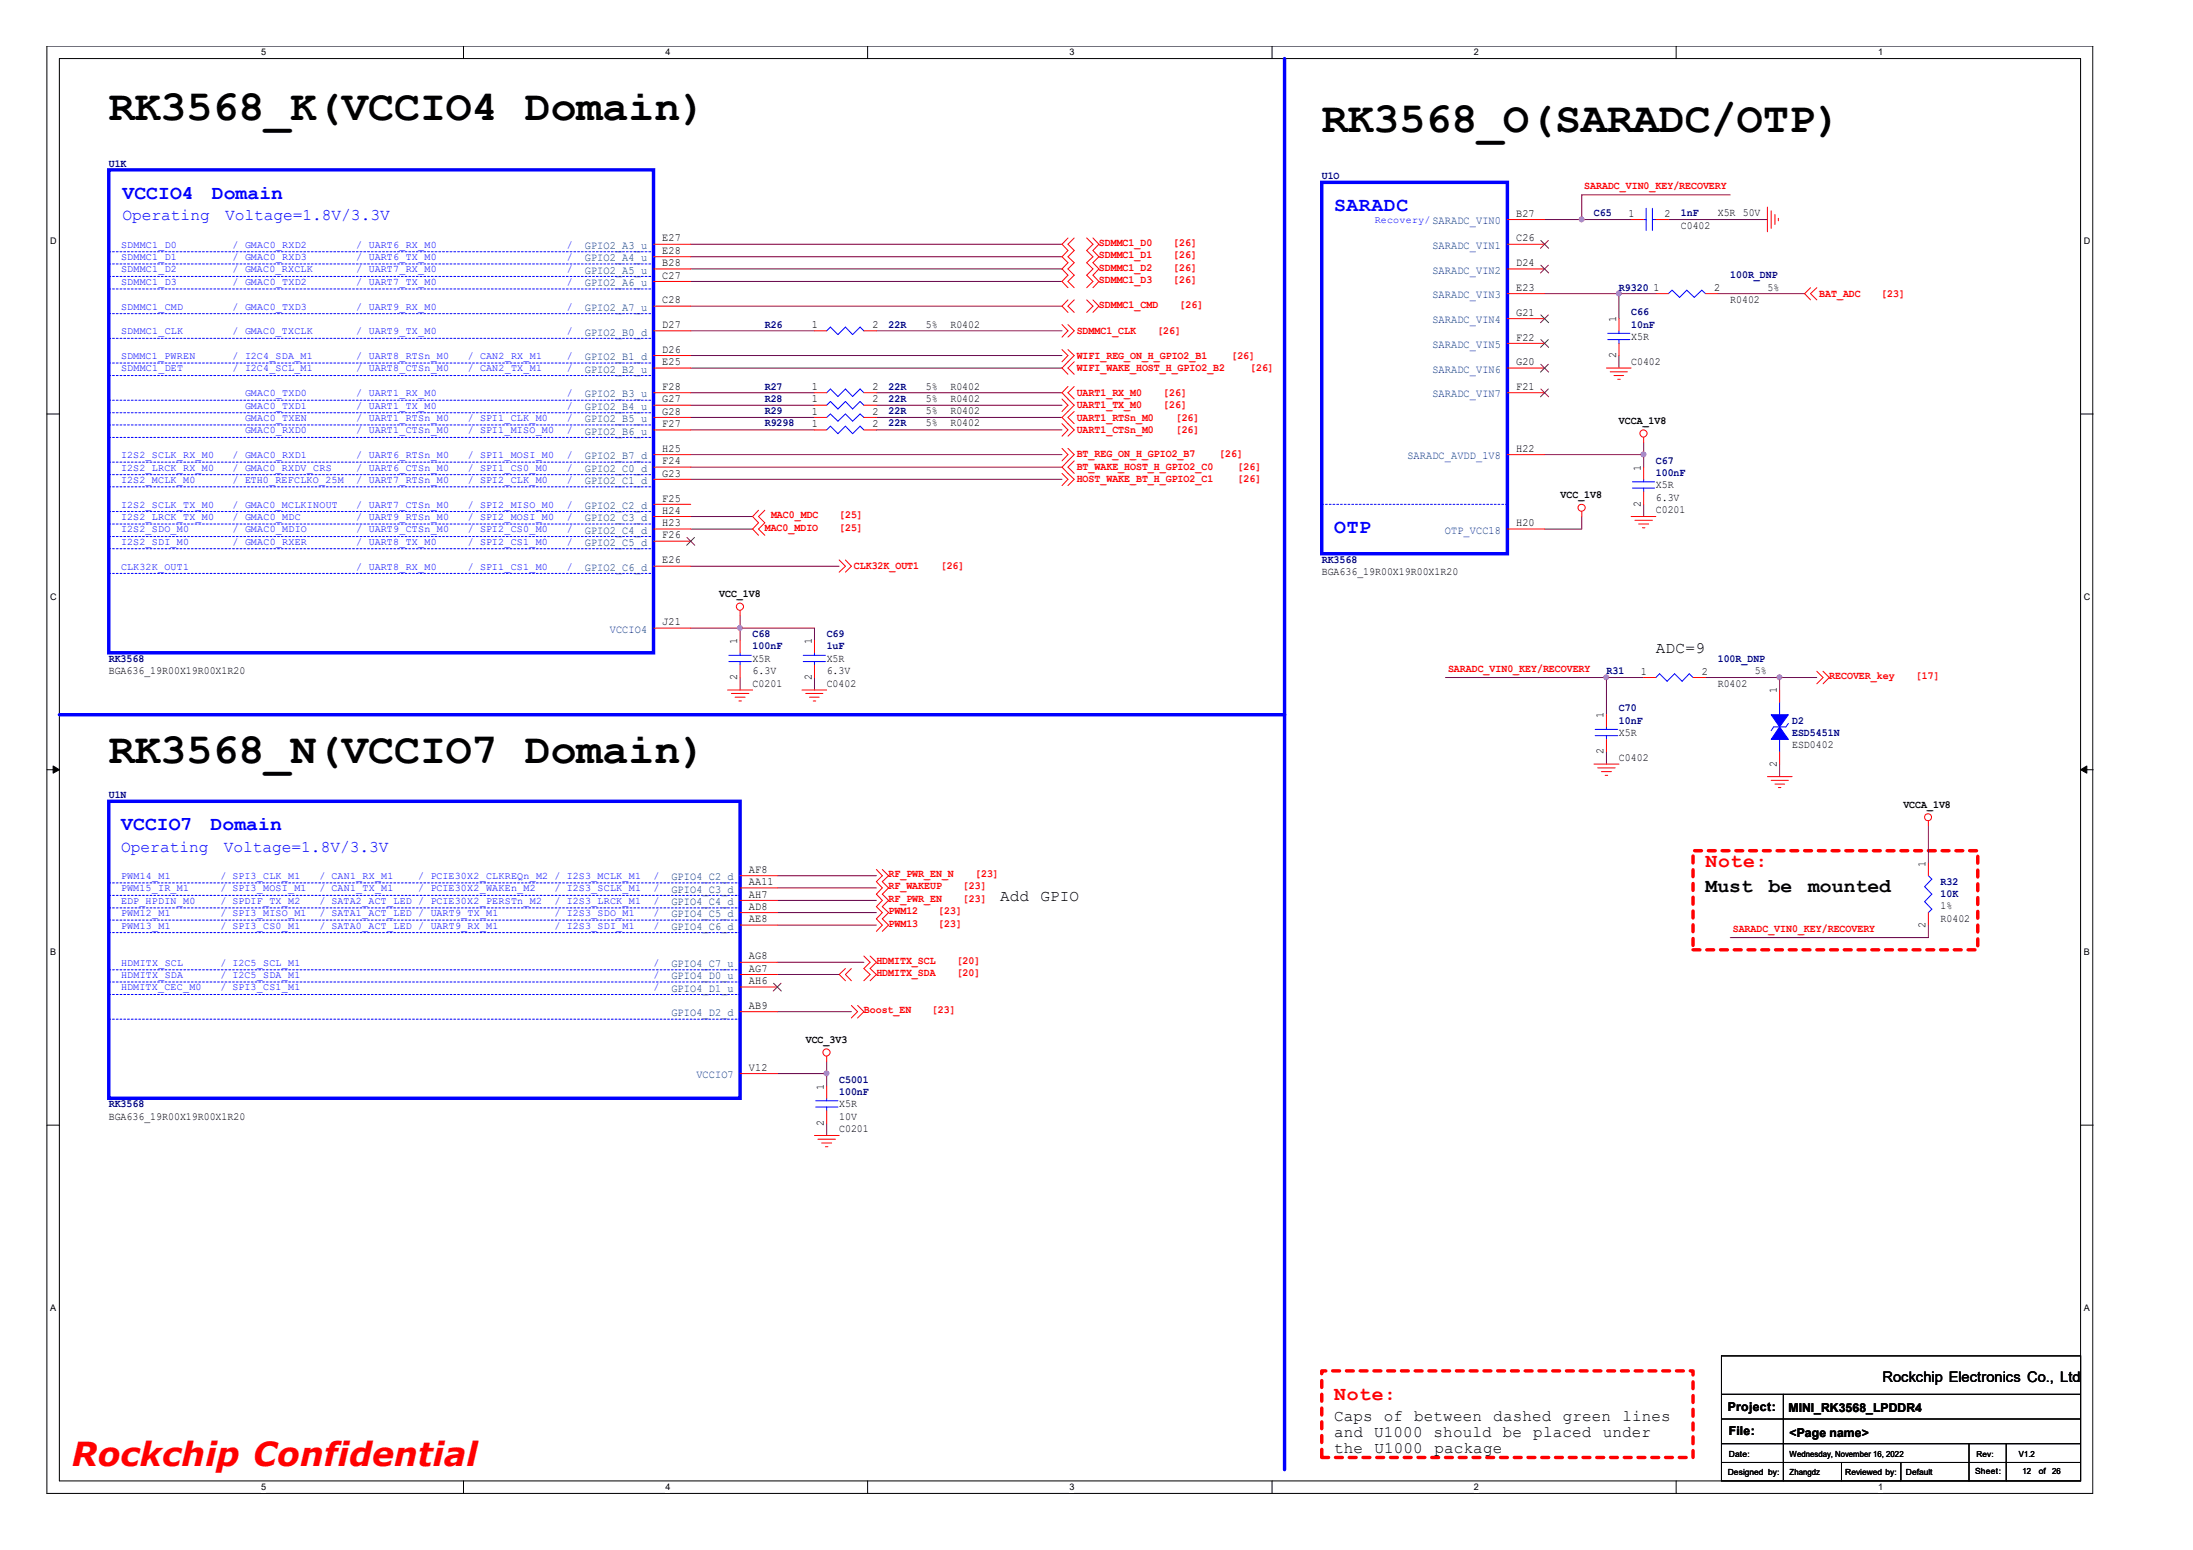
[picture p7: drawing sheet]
<svg xmlns="http://www.w3.org/2000/svg" width="297mm" height="210mm" viewBox="0 0 297 210" stroke-linecap="round" stroke-linejoin="round" font-family="sans-serif">
<defs><g id="words">
<g font-size="5.8">
<text x="14.7" y="16.2">RK3568_K(VCCIO4 Domain)</text>
<text x="179" y="17.9">RK3568_O(SARADC/OTP)</text>
<text x="14.7" y="103.4">RK3568_N(VCCIO7 Domain)</text>
</g>
<text font-size="4.5" fill="#f00" x="9.7" y="198.5">Rockchip Confidential</text>
<g font-size="2.7" fill="#00f">
<text x="16.6" y="26.9">VCCIO4</text>
<text x="28.7" y="26.9">Domain</text>
<text x="180.7" y="28.6">SARADC</text>
<text x="180.7" y="72.2">OTP</text>
<text x="16.4" y="112.5">VCCIO7</text>
<text x="28.5" y="112.5">Domain</text>
</g>
<g font-size="2.7" fill="#f00">
<text x="231" y="117.4">Note:</text>
<text x="180.7" y="189.5">Note:</text>
</g>
<g font-size="2.7">
<text x="231" y="120.8">Must</text>
<text x="239.6" y="120.8">be</text>
<text x="244.9" y="120.8">mounted</text>
</g>
<g font-size="2.2" fill="#00f">
<text x="16.6" y="29.9">Operating</text>
<text x="30.5" y="29.9">Voltage=1.8V/3.3V</text>
<text x="16.4" y="115.4">Operating</text>
<text x="30.3" y="115.4">Voltage=1.8V/3.3V</text>
</g>
<g font-size="2.2">
<text x="224.3" y="88.5">ADC=9</text>
<text x="135.5" y="122">Add</text>
<text x="140.9" y="122">GPIO</text>
<text x="180.7" y="192.4">Caps of between</text>
<text x="180.7" y="194.6">and U1000 should be</text>
<text x="180.7" y="196.7">the</text>
<text x="186.2" y="196.7">U1000</text>
<text x="194.3" y="196.7">package</text>
<text x="202.3" y="192.4">dashed</text>
<text x="207.7" y="194.6">placed</text>
<text x="211.7" y="192.4">green</text>
<text x="217.1" y="194.6">under</text>
<text x="219.8" y="192.4">lines</text>
</g>
<text font-size="2" x="255" y="187.1">Rockchip Electronics Co., Ltd</text>
<g font-size="1.7">
<text x="234" y="191">Project:</text>
<text x="242.2" y="191.2">MINI_RK3568_LPDDR4</text>
<text x="234.2" y="194.4">File:</text>
<text x="242.4" y="194.5">&lt;Page name&gt;</text>
</g>
<g font-size="1.5" fill="#000080">
<text x="14.7" y="22.6">U1K</text>
<text x="179" y="24.2">U1O</text>
<text x="215.9" y="29.3">C65</text>
<text x="227.7" y="29.3">1nF</text>
<text x="219.3" y="39.3">R9320</text>
<text x="234.4" y="37.6">100R_DNP</text>
<text x="103.6" y="44.4">R26</text>
<text x="120.4" y="44.4">22R</text>
<text x="220.9" y="42.7">C66</text>
<text x="220.9" y="44.4">10nF</text>
<text x="103.6" y="52.8">R27</text>
<text x="120.4" y="52.8">22R</text>
<text x="103.6" y="54.4">R28</text>
<text x="103.6" y="57.8">R9298</text>
<text x="103.6" y="56.1">R29</text>
<text x="120.4" y="54.4">22R</text>
<text x="120.4" y="57.8">22R</text>
<text x="120.4" y="56.1">22R</text>
<text x="224.3" y="62.8">C67</text>
<text x="224.3" y="64.5">100nF</text>
<text x="179" y="76.2">RK3568</text>
<text x="14.7" y="89.6">RK3568</text>
<text x="101.9" y="86.3">C68</text>
<text x="101.9" y="87.9">100nF</text>
<text x="112" y="86.3">C69</text>
<text x="112" y="87.9">1uF</text>
<text x="232.7" y="89.6">100R_DNP</text>
<text x="217.6" y="91.3">R31</text>
<text x="219.3" y="96.3">C70</text>
<text x="219.3" y="98">10nF</text>
<text x="242.7" y="98">D2</text>
<text x="242.7" y="99.7">ESD5451N</text>
<text x="14.7" y="108">U1N</text>
<text x="262.8" y="119.8">R32</text>
<text x="262.8" y="121.5">10K</text>
<text x="14.7" y="150">RK3568</text>
<text x="113.7" y="146.6">C5001</text>
<text x="113.7" y="148.3">100nF</text>
</g>
<g font-size="1.5">
<text x="205.4" y="29.4">B27</text>
<text x="220.6" y="29.4">1</text>
<text x="225.5" y="29.4">2</text>
<text x="232.7" y="29.3">X5R 50V</text>
<text x="89.7" y="32.7">E27</text>
<text x="89.7" y="34.4">E28</text>
<text x="205.4" y="32.7">C26</text>
<text x="227.7" y="31">C0402</text>
<text x="89.7" y="36">B28</text>
<text x="89.7" y="37.7">C27</text>
<text x="89.7" y="41.1">C28</text>
<text x="205.4" y="36">D24</text>
<text x="205.4" y="39.4">E23</text>
<text x="223.9" y="39.4">1</text>
<text x="232.2" y="39.4">2</text>
<text x="234.4" y="41">R0402</text>
<text x="239.4" y="39.3">5%</text>
<text x="89.7" y="44.4">D27</text>
<text x="89.7" y="47.8">D26</text>
<text x="109.9" y="44.4">1</text>
<text x="118.2" y="44.4">2</text>
<text x="125.4" y="44.4">5%</text>
<text x="128.7" y="44.4">R0402</text>
<text x="205.4" y="42.8">G21</text>
<text x="205.4" y="46.1">F22</text>
<text x="218.9" y="43.6" transform="rotate(-90 218.9 43.6)">1</text>
<text x="220.9" y="46">X5R</text>
<text x="89.7" y="49.5">E25</text>
<text x="89.7" y="52.8">F28</text>
<text x="109.9" y="52.8">1</text>
<text x="118.2" y="52.8">2</text>
<text x="125.4" y="52.8">5%</text>
<text x="128.7" y="52.8">R0402</text>
<text x="205.4" y="49.5">G20</text>
<text x="205.4" y="52.8">F21</text>
<text x="218.9" y="48.5" transform="rotate(-90 218.9 48.5)">2</text>
<text x="220.9" y="49.4">C0402</text>
<text x="89.7" y="54.5">G27</text>
<text x="89.7" y="56.1">G28</text>
<text x="89.7" y="57.8">F27</text>
<text x="109.9" y="54.5">1</text>
<text x="109.9" y="57.8">1</text>
<text x="109.9" y="56.1">1</text>
<text x="118.2" y="54.5">2</text>
<text x="118.2" y="57.8">2</text>
<text x="118.2" y="56.1">2</text>
<text x="125.4" y="54.4">5%</text>
<text x="125.4" y="57.8">5%</text>
<text x="125.4" y="56.1">5%</text>
<text x="128.7" y="54.4">R0402</text>
<text x="128.7" y="57.8">R0402</text>
<text x="128.7" y="56.1">R0402</text>
<text x="219.3" y="57.4">VCCA_1V8</text>
<text x="89.7" y="61.2">H25</text>
<text x="89.7" y="62.9">F24</text>
<text x="89.7" y="64.5">G23</text>
<text x="205.4" y="61.2">H22</text>
<text x="222.2" y="63.7" transform="rotate(-90 222.2 63.7)">1</text>
<text x="89.7" y="67.9">F25</text>
<text x="89.7" y="69.6">H24</text>
<text x="89.7" y="71.3">H23</text>
<text x="205.4" y="71.3">H20</text>
<text x="211.4" y="67.5">VCC_1V8</text>
<text x="222.2" y="68.6" transform="rotate(-90 222.2 68.6)">2</text>
<text x="224.3" y="69.5">C0201</text>
<text x="224.3" y="66.1">X5R</text>
<text x="224.3" y="67.8">6.3V</text>
<text x="89.7" y="72.9">F26</text>
<text x="89.7" y="76.3">E26</text>
<text x="179" y="77.9">BGA636_19R00X19R00X1R20</text>
<text x="97.4" y="80.9">VCC_1V8</text>
<text x="89.7" y="84.7">J21</text>
<text x="99.9" y="87.2" transform="rotate(-90 99.9 87.2)">1</text>
<text x="101.9" y="89.6">X5R</text>
<text x="109.9" y="87.2" transform="rotate(-90 109.9 87.2)">1</text>
<text x="112" y="89.6">X5R</text>
<text x="14.7" y="91.3">BGA636_19R00X19R00X1R20</text>
<text x="99.9" y="92.1" transform="rotate(-90 99.9 92.1)">2</text>
<text x="101.9" y="93">C0201</text>
<text x="101.9" y="91.3">6.3V</text>
<text x="109.9" y="92.1" transform="rotate(-90 109.9 92.1)">2</text>
<text x="112" y="93">C0402</text>
<text x="112" y="91.3">6.3V</text>
<text x="222.2" y="91.4">1</text>
<text x="230.5" y="91.4">2</text>
<text x="232.7" y="93">R0402</text>
<text x="237.7" y="91.3">5%</text>
<text x="240.7" y="93.9" transform="rotate(-90 240.7 93.9)">1</text>
<text x="217.2" y="97.3" transform="rotate(-90 217.2 97.3)">1</text>
<text x="219.3" y="99.7">X5R</text>
<text x="242.7" y="101.4">ESD0402</text>
<text x="217.2" y="102.2" transform="rotate(-90 217.2 102.2)">2</text>
<text x="219.3" y="103.1">C0402</text>
<text x="240.7" y="103.9" transform="rotate(-90 240.7 103.9)">2</text>
<text x="257.8" y="109.4">VCCA_1V8</text>
<text x="101.4" y="118.2">AF8</text>
<text x="101.4" y="119.9">AA11</text>
<text x="260.8" y="117.4" transform="rotate(-90 260.8 117.4)">1</text>
<text x="101.4" y="121.6">AH7</text>
<text x="101.4" y="123.2">AD8</text>
<text x="101.4" y="124.9">AE8</text>
<text x="260.8" y="125.6" transform="rotate(-90 260.8 125.6)">2</text>
<text x="262.8" y="124.8">R0402</text>
<text x="262.8" y="123.2">1%</text>
<text x="101.4" y="129.9">AG8</text>
<text x="101.4" y="131.6">AG7</text>
<text x="101.4" y="133.3">AH6</text>
<text x="101.4" y="136.6">AB9</text>
<text x="109.1" y="141.2">VCC_3V3</text>
<text x="101.4" y="145">V12</text>
<text x="111.6" y="147.5" transform="rotate(-90 111.6 147.5)">1</text>
<text x="113.7" y="150">X5R</text>
<text x="14.7" y="151.7">BGA636_19R00X19R00X1R20</text>
<text x="111.6" y="152.5" transform="rotate(-90 111.6 152.5)">2</text>
<text x="113.7" y="153.3">C0201</text>
<text x="113.7" y="151.7">10V</text>
</g>
<g font-size="1.5" fill="#f00">
<text x="214.6" y="25.6">SARADC_VIN0_KEY/RECOVERY</text>
<text x="148.8" y="33.3">SDMMC1_D0</text>
<text x="148.8" y="35">SDMMC1_D1</text>
<text x="158.9" y="33.3">[26]</text>
<text x="158.9" y="35">[26]</text>
<text x="148.8" y="41.7">SDMMC1_CMD</text>
<text x="148.8" y="36.6">SDMMC1_D2</text>
<text x="148.8" y="38.3">SDMMC1_D3</text>
<text x="158.9" y="36.6">[26]</text>
<text x="158.9" y="38.3">[26]</text>
<text x="159.8" y="41.7">[26]</text>
<text x="246.4" y="40.2">BAT_ADC</text>
<text x="254.8" y="40.2">[23]</text>
<text x="145.8" y="45.2">SDMMC1_CLK</text>
<text x="156.8" y="45.2">[26]</text>
<text x="145.8" y="48.6">WIFI_REG_ON_H_GPIO2_B1</text>
<text x="145.8" y="53.6">UART1_RX_M0</text>
<text x="145.8" y="50.2">WIFI_WAKE_HOST_H_GPIO2_B2</text>
<text x="157.6" y="53.6">[26]</text>
<text x="166.8" y="48.6">[26]</text>
<text x="169.3" y="50.2">[26]</text>
<text x="145.8" y="55.3">UART1_TX_M0</text>
<text x="145.8" y="57">UART1_RTSn_M0</text>
<text x="145.8" y="58.6">UART1_CTSn_M0</text>
<text x="157.6" y="55.3">[26]</text>
<text x="159.3" y="57">[26]</text>
<text x="159.3" y="58.6">[26]</text>
<text x="145.8" y="63.6">BT_WAKE_HOST_H_GPIO2_C0</text>
<text x="145.8" y="61.9">BT_REG_ON_H_GPIO2_B7</text>
<text x="145.8" y="65.3">HOST_WAKE_BT_H_GPIO2_C1</text>
<text x="165.1" y="61.9">[26]</text>
<text x="167.6" y="63.6">[26]</text>
<text x="167.6" y="65.3">[26]</text>
<text x="103.6" y="71.9">MAC0_MDIO</text>
<text x="104.4" y="70.2">MAC0_MDC</text>
<text x="113.7" y="71.9">[25]</text>
<text x="113.7" y="70.2">[25]</text>
<text x="115.7" y="77.1">CLK32K_OUT1</text>
<text x="127.4" y="77.1">[26]</text>
<text x="196.1" y="91">SARADC_VIN0_KEY/RECOVERY</text>
<text x="247.8" y="92">RECOVER_key</text>
<text x="259.5" y="92">[17]</text>
<text x="120.4" y="118.8">RF_PWR_EN_N</text>
<text x="132.1" y="118.8">[23]</text>
<text x="120.4" y="120.5">RF_WAKEUP</text>
<text x="120.4" y="122.1">RF_PWR_EN</text>
<text x="120.4" y="123.8">PWM12</text>
<text x="120.4" y="125.5">PWM13</text>
<text x="127.1" y="123.8">[23]</text>
<text x="127.1" y="125.5">[23]</text>
<text x="130.4" y="120.5">[23]</text>
<text x="130.4" y="122.1">[23]</text>
<text x="118.7" y="130.5">HDMITX_SCL</text>
<text x="129.6" y="130.5">[20]</text>
<text x="234.7" y="126.2">SARADC_VIN0_KEY/RECOVERY</text>
<text x="117" y="137.2">Boost_EN</text>
<text x="118.7" y="132.2">HDMITX_SDA</text>
<text x="126.2" y="137.2">[23]</text>
<text x="129.6" y="132.2">[20]</text>
</g>
<g font-size="1.5" fill="#004080">
<text x="79.2" y="33.7">GPIO2_A3_u</text>
<text x="79.2" y="35.4">GPIO2_A4_u</text>
<text x="194" y="33.7">SARADC_VIN1</text>
<text x="79.2" y="37.1">GPIO2_A5_u</text>
<text x="79.2" y="38.7">GPIO2_A6_u</text>
<text x="194" y="37.1">SARADC_VIN2</text>
<text x="194" y="40.4">SARADC_VIN3</text>
<text x="79.2" y="42.1">GPIO2_A7_u</text>
<text x="79.2" y="45.4">GPIO2_B0_d</text>
<text x="194" y="43.8">SARADC_VIN4</text>
<text x="194" y="47.1">SARADC_VIN5</text>
<text x="79.2" y="48.8">GPIO2_B1_d</text>
<text x="79.2" y="50.5">GPIO2_B2_u</text>
<text x="79.2" y="53.8">GPIO2_B3_u</text>
<text x="194" y="50.5">SARADC_VIN6</text>
<text x="194" y="53.8">SARADC_VIN7</text>
<text x="79.2" y="55.5">GPIO2_B4_u</text>
<text x="79.2" y="57.2">GPIO2_B5_u</text>
<text x="79.2" y="58.9">GPIO2_B6_u</text>
<text x="79.2" y="62.2">GPIO2_B7_d</text>
<text x="79.2" y="63.9">GPIO2_C0_d</text>
<text x="79.2" y="65.5">GPIO2_C1_d</text>
<text x="190.6" y="62.2">SARADC_AVDD_1V8</text>
<text x="79.2" y="68.9">GPIO2_C2_d</text>
<text x="79.2" y="70.6">GPIO2_C3_d</text>
<text x="79.2" y="72.3">GPIO2_C4_d</text>
<text x="79.2" y="73.9">GPIO2_C5_d</text>
<text x="79.2" y="77.3">GPIO2_C6_d</text>
<text x="195.7" y="72.3">OTP_VCC18</text>
<text x="82.6" y="85.7">VCCIO4</text>
<text x="90.9" y="119.2">GPIO4_C2_d</text>
<text x="90.9" y="120.9">GPIO4_C3_d</text>
<text x="90.9" y="122.6">GPIO4_C4_d</text>
<text x="90.9" y="124.2">GPIO4_C5_d</text>
<text x="90.9" y="125.9">GPIO4_C6_d</text>
<text x="90.9" y="131">GPIO4_C7_u</text>
<text x="90.9" y="132.6">GPIO4_D0_u</text>
<text x="90.9" y="134.3">GPIO4_D1_u</text>
<text x="90.9" y="137.6">GPIO4_D2_d</text>
<text x="94.3" y="146">VCCIO7</text>
</g>
<g font-size="1.4" fill="#00f">
<text x="16.4" y="33.5">SDMMC1_D0</text>
<text x="16.4" y="35.2">SDMMC1_D1</text>
<text x="31.5" y="33.5">/ GMAC0_RXD2</text>
<text x="31.5" y="35.2">/ GMAC0_RXD3</text>
<text x="48.3" y="35.2">/ UART6_TX_M0</text>
<text x="48.3" y="33.5">/ UART6_RX_M0</text>
<text x="76.8" y="33.5">/</text>
<text x="76.8" y="35.2">/</text>
<text x="186.2" y="30.2">Recovery/SARADC_VIN0</text>
<text x="16.4" y="36.9">SDMMC1_D2</text>
<text x="16.4" y="41.9">SDMMC1_CMD</text>
<text x="16.4" y="38.6">SDMMC1_D3</text>
<text x="31.5" y="41.9">/ GMAC0_TXD3</text>
<text x="31.5" y="36.9">/ GMAC0_RXCLK</text>
<text x="31.5" y="38.6">/ GMAC0_TXD2</text>
<text x="48.3" y="41.9">/ UART9_RX_M0</text>
<text x="48.3" y="36.9">/ UART7_RX_M0</text>
<text x="48.3" y="38.6">/ UART7_TX_M0</text>
<text x="76.8" y="38.6">/</text>
<text x="76.8" y="41.9">/</text>
<text x="76.8" y="36.9">/</text>
<text x="16.4" y="45.3">SDMMC1_CLK</text>
<text x="31.5" y="45.3">/ GMAC0_TXCLK</text>
<text x="48.3" y="45.3">/ UART9_TX_M0</text>
<text x="76.8" y="45.3">/</text>
<text x="16.4" y="48.7">SDMMC1_PWREN</text>
<text x="16.4" y="50.3">SDMMC1_DET</text>
<text x="31.5" y="48.7">/ I2C4_SDA_M1</text>
<text x="31.5" y="50.3">/ I2C4_SCL_M1</text>
<text x="33.2" y="53.7">GMAC0_TXD0</text>
<text x="48.3" y="50.3">/ UART8_CTSn_M0</text>
<text x="48.3" y="48.7">/ UART8_RTSn_M0</text>
<text x="48.3" y="53.7">/ UART1_RX_M0</text>
<text x="63.4" y="50.3">/ CAN2_TX_M1</text>
<text x="63.4" y="48.7">/ CAN2_RX_M1</text>
<text x="76.8" y="50.3">/</text>
<text x="76.8" y="53.7">/</text>
<text x="76.8" y="48.7">/</text>
<text x="33.2" y="57">GMAC0_TXEN</text>
<text x="33.2" y="55.3">GMAC0_TXD1</text>
<text x="33.2" y="58.7">GMAC0_RXD0</text>
<text x="48.3" y="58.7">/ UART1_CTSn_M0</text>
<text x="48.3" y="55.3">/ UART1_TX_M0</text>
<text x="48.3" y="57">/ UART1_RTSn_M0</text>
<text x="63.4" y="57">/ SPI1_CLK_M0</text>
<text x="63.4" y="58.7">/ SPI1_MISO_M0</text>
<text x="76.8" y="57">/</text>
<text x="76.8" y="55.3">/</text>
<text x="76.8" y="58.7">/</text>
<text x="16.4" y="65.4">I2S2_MCLK_M0</text>
<text x="16.4" y="63.7">I2S2_LRCK_RX_M0</text>
<text x="16.4" y="62">I2S2_SCLK_RX_M0</text>
<text x="31.5" y="62">/ GMAC0_RXD1</text>
<text x="31.5" y="65.4">/ ETH0_REFCLKO_25M</text>
<text x="31.5" y="63.7">/ GMAC0_RXDV_CRS</text>
<text x="48.3" y="65.4">/ UART7_RTSn_M0</text>
<text x="48.3" y="62">/ UART6_RTSn_M0</text>
<text x="48.3" y="63.7">/ UART6_CTSn_M0</text>
<text x="63.4" y="65.4">/ SPI2_CLK_M0</text>
<text x="63.4" y="62">/ SPI1_MOSI_M0</text>
<text x="63.4" y="63.7">/ SPI1_CS0_M0</text>
<text x="76.8" y="63.7">/</text>
<text x="76.8" y="62">/</text>
<text x="76.8" y="65.4">/</text>
<text x="16.4" y="70.4">I2S2_LRCK_TX_M0</text>
<text x="16.4" y="68.8">I2S2_SCLK_TX_M0</text>
<text x="31.5" y="70.4">/ GMAC0_MDC</text>
<text x="31.5" y="68.8">/ GMAC0_MCLKINOUT</text>
<text x="48.3" y="70.4">/ UART9_RTSn_M0</text>
<text x="48.3" y="68.8">/ UART7_CTSn_M0</text>
<text x="63.4" y="68.8">/ SPI2_MISO_M0</text>
<text x="63.4" y="70.4">/ SPI2_MOSI_M0</text>
<text x="76.8" y="68.8">/</text>
<text x="76.8" y="70.4">/</text>
<text x="16.4" y="77.1">CLK32K_OUT1</text>
<text x="16.4" y="72.1">I2S2_SDO_M0</text>
<text x="16.4" y="73.8">I2S2_SDI_M0</text>
<text x="31.5" y="72.1">/ GMAC0_MDIO</text>
<text x="31.5" y="73.8">/ GMAC0_RXER</text>
<text x="48.3" y="73.8">/ UART8_TX_M0</text>
<text x="48.3" y="77.1">/ UART8_RX_M0</text>
<text x="48.3" y="72.1">/ UART9_CTSn_M0</text>
<text x="63.4" y="73.8">/ SPI2_CS1_M0</text>
<text x="63.4" y="72.1">/ SPI2_CS0_M0</text>
<text x="63.4" y="77.1">/ SPI1_CS1_M0</text>
<text x="76.8" y="73.8">/</text>
<text x="76.8" y="72.1">/</text>
<text x="76.8" y="77.1">/</text>
<text x="16.4" y="119.1">PWM14_M1</text>
<text x="29.8" y="119.1">/ SPI3_CLK_M1</text>
<text x="43.3" y="119.1">/ CAN1_RX_M1</text>
<text x="56.6" y="119.1">/ PCIE30X2_CLKREQn_M2 / I2S3_MCLK_M1</text>
<text x="88.5" y="119.1">/</text>
<text x="16.4" y="125.7">PWM13_M1</text>
<text x="16.4" y="122.4">EDP_HPDIN_M0</text>
<text x="16.4" y="120.7">PWM15_IR_M1</text>
<text x="16.4" y="124.1">PWM12_M1</text>
<text x="29.8" y="124.1">/ SPI3_MISO_M1</text>
<text x="29.8" y="120.7">/ SPI3_MOSI_M1</text>
<text x="29.8" y="125.7">/ SPI3_CS0_M1</text>
<text x="29.8" y="122.4">/ SPDIF_TX_M2</text>
<text x="43.3" y="122.4">/ SATA2_ACT_LED / PCIE30X2_PERSTn_M2</text>
<text x="43.3" y="125.7">/ SATA0_ACT_LED / UART9_RX_M1</text>
<text x="43.3" y="120.7">/ CAN1_TX_M1</text>
<text x="43.3" y="124.1">/ SATA1_ACT_LED / UART9_TX_M1</text>
<text x="56.6" y="120.7">/ PCIE30X2_WAKEn_M2</text>
<text x="75.1" y="120.7">/ I2S3_SCLK_M1</text>
<text x="75.1" y="124.1">/ I2S3_SDO_M1</text>
<text x="75.1" y="122.4">/ I2S3_LRCK_M1</text>
<text x="75.1" y="125.7">/ I2S3_SDI_M1</text>
<text x="88.5" y="122.4">/</text>
<text x="88.5" y="124.1">/</text>
<text x="88.5" y="120.7">/</text>
<text x="88.5" y="125.7">/</text>
<text x="16.4" y="130.8">HDMITX_SCL</text>
<text x="29.8" y="130.8">/ I2C5_SCL_M1</text>
<text x="88.5" y="130.8">/</text>
<text x="16.4" y="134.1">HDMITX_CEC_M0</text>
<text x="16.4" y="132.5">HDMITX_SDA</text>
<text x="29.8" y="132.5">/ I2C5_SDA_M1</text>
<text x="29.8" y="134.1">/ SPI3_CS1_M1</text>
<text x="88.5" y="134.1">/</text>
<text x="88.5" y="132.5">/</text>
</g>
<g font-size="1.2">
<text x="35.4" y="7.5">5</text>
<text x="90.1" y="7.5">4</text>
<text x="144.9" y="7.5">3</text>
<text x="199.6" y="7.5">2</text>
<text x="254.4" y="7.5">1</text>
<text x="6.8" y="33.1">D</text>
<text x="282.2" y="33.1">D</text>
<text x="6.8" y="81.2">C</text>
<text x="282.2" y="81.2">C</text>
<text x="6.8" y="129.4">B</text>
<text x="282.2" y="129.4">B</text>
<text x="6.8" y="177.5">A</text>
<text x="282.2" y="177.5">A</text>
<text x="35.4" y="201.8">5</text>
<text x="90.1" y="201.8">4</text>
<text x="144.9" y="201.8">3</text>
<text x="199.6" y="201.8">2</text>
<text x="254.4" y="201.8">1</text>
</g>
<g font-size="1.1">
<text x="234.2" y="197.3">Date:</text>
<text x="242.4" y="197.3">Wednesday, November 16, 2022</text>
<text x="267.7" y="197.2">Rev:</text>
<text x="273.4" y="197.3">V1.2</text>
<text x="234" y="199.8">Designed by:</text>
<text x="242.4" y="199.8">Zhangdz</text>
<text x="249.9" y="199.8">Reviewed by:</text>
<text x="258.1" y="199.8">Default</text>
<text x="267.5" y="199.7">Sheet:</text>
<text x="273.9" y="199.7">12</text>
<text x="276.1" y="199.7">of</text>
<text x="278" y="199.7">26</text>
</g>
</g></defs>
<path d="M6.3 6.2h277.2v196h-277.2zM8 7.9h273.8v192.6h-273.8z" fill="none" stroke="#000" stroke-width=".14"/>
<g fill="#fff">
<path d="M35.4 6.4h.6v1.4h-.6z"/>
<path d="M35.4 200.7h.6v1.4h-.6z"/>
</g>
<path d="M62.8 6.2v1.7M62.8 200.5v1.7" fill="none" stroke="#000" stroke-width=".14"/>
<g fill="#fff">
<path d="M90.1 6.4h.7v1.4h-.7z"/>
<path d="M90.1 200.7h.7v1.4h-.7z"/>
</g>
<path d="M117.5 6.2v1.7M117.5 200.5v1.7" fill="none" stroke="#000" stroke-width=".14"/>
<g fill="#fff">
<path d="M144.9 6.4h.6v1.4h-.6z"/>
<path d="M144.9 200.7h.6v1.4h-.6z"/>
</g>
<path d="M172.3 6.2v1.7M172.3 200.5v1.7" fill="none" stroke="#000" stroke-width=".14"/>
<g fill="#fff">
<path d="M199.6 6.4h.7v1.4h-.7z"/>
<path d="M199.6 200.7h.7v1.4h-.7z"/>
</g>
<path d="M227 6.2v1.7M227 200.5v1.7" fill="none" stroke="#000" stroke-width=".14"/>
<g fill="#fff">
<path d="M254.4 6.4h.6v1.4h-.6z"/>
<path d="M254.4 200.7h.6v1.4h-.6z"/>
<path d="M6.8 31.9h.8v1.4h-.8z"/>
<path d="M282.2 31.9h.9v1.4h-.9z"/>
<path d="M6.8 80.1h.8v1.4h-.8z"/>
<path d="M282.2 80.1h.9v1.4h-.9z"/>
</g>
<path d="M6.3 56.1h1.7M281.8 56.1h1.7" fill="none" stroke="#000" stroke-width=".14"/>
<g fill="#fff">
<path d="M6.8 128.2h.7v1.4h-.7z"/>
<path d="M282.2 128.2h.8v1.4h-.8z"/>
</g>
<path d="M6.3 104.2h1.7M281.8 104.2h1.7" fill="none" stroke="#000" stroke-width=".14"/>
<g fill="#000" stroke="#000" stroke-width=".14">
<path d="M7.2 103.7l.8 .5-.8 .5z" fill-rule="evenodd"/>
<path d="M281.8 104.2l.9-.5v1z" fill-rule="evenodd"/>
</g>
<g fill="#fff">
<path d="M6.8 176.4h.7v1.4h-.7z"/>
<path d="M282.2 176.4h.8v1.4h-.8z"/>
</g>
<path d="M6.3 152.4h1.7M281.8 152.4h1.7M233.2 183.6h48.6v16.9h-48.6zM233.2 188.8h48.6M233.2 192.2h48.6M233.2 195.5h48.6M233.2 198h48.6M241.6 188.8v11.7M249.4 198v2.5M257.5 198v2.5M266.7 195.5v5M271.7 195.5v5" fill="none" stroke="#000" stroke-width=".14"/>
<path d="M174 7.9v191.1M14.7 23h73.8v65.4h-73.8zM179 24.7h25.2v50.3h-25.2zM8 96.8h166M14.7 108.5h85.5v40.2h-85.5z" fill="none" stroke="#00f" stroke-width=".47"/>
<path d="M229.3 115.2h38.6v13.4h-38.6zM179 185.6h50.3v11.8h-50.3z" fill="none" stroke="#f00" stroke-width=".47" stroke-dasharray=".9 .9"/>
<g fill="none" stroke="#800040" stroke-width=".14">
<path d="M93.6 38.1h50.2M93.6 33.1h50.2M93.6 34.8h50.2M93.6 36.4h50.2M209.2 29.7h11.7M209.2 39.8h15.1M219.3 39.8v3.4M226 29.7h13.4M232.7 39.8h11.7M234.4 26.4h-20.2v3.3M93.6 44.8h16.7M93.6 53.2h16.7"/>
<path d="M93.6 54.9h16.7M93.6 56.5h16.7M93.6 41.5h50.2M93.6 58.2h16.7M93.6 48.1h50.2M93.6 49.8h50.2M118.7 44.8h25.1M118.7 53.2h25.1M118.7 54.9h25.1M118.7 56.5h25.1M118.7 58.2h25.1M219.3 48.1v1.7"/>
<path d="M222.6 59.9v3.4M93.6 61.6h50.2M93.6 71.6h8.3M93.6 63.3h50.2M93.6 76.7h20.1M93.6 64.9h50.2M93.6 69.9h8.3M209.2 61.6h13.4M214.2 69.9v1.7h-5M222.6 68.3v1.6M93.6 85.1h16.7v1.6M100.2 83.4v3.3"/>
<path d="M100.2 91.8v1.6M110.3 91.8v1.6M195.8 91.8h26.8M217.6 91.8v5M231 91.8h15.1M241 91.8v1.6M105.3 118.6h13.4M217.6 101.8v1.7M241 103.5v1.7M261.2 111.9v5M105.3 130.3h11.7M105.3 132h8.4"/>
<path d="M105.3 120.2h13.4M105.3 121.9h13.4M105.3 137h10M105.3 123.6h13.4M105.3 125.3h13.4M261.2 125.3v1.7h-26.8M105.3 145.4h6.7M112 143.7v3.4M112 152.1v1.7"/>
</g>
<g fill="#f0f" stroke="#f0f" stroke-width=".14">
<circle cx="222.6" cy="61.5" r=".32"/>
<circle cx="100.2" cy="85" r=".32"/>
<circle cx="214.2" cy="29.7" r=".32"/>
<circle cx="241" cy="91.7" r=".32"/>
<circle cx="217.6" cy="91.7" r=".32"/>
<circle cx="219.3" cy="39.7" r=".32"/>
<circle cx="111.9" cy="145.4" r=".32"/>
</g>
<g fill="none" stroke="#f00" stroke-width=".14">
<path d="M88.5 33.1h5.1M88.5 34.8h5.1M88.5 36.4h5.1M88.5 38.1h5.1M144.7 32.2l-.9 .9 .9 .8-.9 .9 .9 .8-.9 .8 .9 .9-.9 .8 .9 .9M145.5 32.2l-.8 .9 .8 .8-.8 .9 .8 .8-.8 .8 .8 .9-.8 .8 .8 .9M147.2 32.2l.8 .9-.8 .8 .8 .9-.8 .8 .8 .8-.8 .9 .8 .8-.8 .9M148 32.2l.8 .9-.8 .8 .8 .9-.8 .8 .8 .8-.8 .9 .8 .8-.8 .9M204.2 39.8h5M204.2 29.7h5M204.2 33.1h5M204.2 36.4h5"/>
<path d="M220.9 29.7h1.7M224.3 39.8h1.7M224.3 29.7h1.7M231 39.8h1.7M239.4 28v3.4M239.9 28.5v2.4M240.4 29.1v1.3M240.9 29.6v.3M245.2 39l-.8 .8 .8 .8M246.1 39l-.9 .8 .9 .8M88.5 49.8h5.1M88.5 54.9h5.1"/>
<path d="M88.5 58.2h5.1M88.5 41.5h5.1M88.5 44.8h5.1M88.5 48.1h5.1M88.5 53.2h5.1M88.5 56.5h5.1M110.3 54.9h1.7M110.3 58.2h1.7M110.3 44.8h1.7M110.3 53.2h1.7M110.3 56.5h1.7M117 54.9h1.7"/>
<path d="M117 58.2h1.7M117 44.8h1.7M117 53.2h1.7M117 56.5h1.7M143.8 47.3l.9 .8-.9 .9M143.8 54l.9 .9-.9 .8M143.8 57.4l.9 .8-.9 .9M143.8 44l.9 .8-.9 .8M144.7 40.6l-.9 .9 .9 .8M144.7 47.3l.8 .8-1.7 1.7 .9 .9M144.7 52.3l-.9 .9 1.7 1.7-1.7 1.6 1.7 1.7-.8 .9M144.7 44l.8 .8-.8 .8"/>
<path d="M145.5 40.6l-.8 .9 .8 .8M145.5 52.3l-.8 .9 .8 .8M145.5 55.7l-.8 .8 .8 .9M145.5 49l-.8 .8 .8 .9M147.2 40.6l.8 .9-.8 .8M148 40.6l.8 .9-.8 .8M204.2 49.8h5M204.2 53.2h5M204.2 43.2h5M204.2 46.5h5M217.6 49.8h3.3M218.1 50.3h2.3"/>
<path d="M218.6 50.9h1.3M219.1 51.4h.4M219.3 43.2v1.6M219.3 46.5v1.6M222.6 59.2v.7M88.5 69.9h5.1M88.5 61.6h5.1M88.5 63.3h5.1M88.5 64.9h5.1M88.5 68.3h5.1M88.5 71.6h5.1M88.5 73.3h5.1"/>
<path d="M88.5 76.7h5.1M102.7 69.1l-.8 .8 .8 .9-.8 .8 .8 .9M103.6 69.1l-.9 .8 .9 .9-.9 .8 .9 .9M113.7 75.8l.8 .9-.8 .8M114.5 75.8l.8 .9-.8 .8M143.8 60.7l.9 .9-.9 .8M143.8 64.1l.9 .8-.9 .9M144.7 60.7l.8 .9-1.7 1.7 1.7 1.6-.8 .9M145.5 62.4l-.8 .9 .8 .8M204.2 61.6h5M204.2 71.6h5M214.2 69.3v.6"/>
<path d="M220.9 69.9h3.4M221.4 70.5h2.4M222 71h1.3M222.5 71.5h.3M222.6 63.3v1.6M222.6 66.6v1.7M88.5 85.1h5.1M98.6 93.4h3.3M99.1 93.9h2.3M99.6 94.4h1.3M100.1 94.9h.3M100.2 82.7v.7"/>
<path d="M100.2 86.7v1.7M100.2 90.1v1.7M108.6 93.4h3.4M109.1 93.9h2.4M109.6 94.4h1.4M110.2 94.9h.3M110.3 86.7v1.7M110.3 90.1v1.7M217.6 96.8v1.6M222.6 91.8h1.7M229.3 91.8h1.7M241 93.4v1.7"/>
<path d="M246.1 90.9l.8 .9-.8 .8M246.9 90.9l.9 .9-.9 .8M100.2 118.6h5.1M118.7 117.7l.8 .9-.8 .8 .8 .8-.8 .9 .8 .8-.8 .9 .8 .8-.8 .8 .8 .9-.8 .8M119.5 117.7l.9 .9-.9 .8 .9 .8-.9 .9 .9 .8-.9 .9 .9 .8-.9 .8 .9 .9-.9 .8M215.9 103.5h3.4M216.4 104h2.4M216.9 104.5h1.4M217.4 105h.4M217.6 100.1v1.7M239.4 105.2h3.3M239.9 105.7h2.3"/>
<path d="M240.4 106.2h1.3M240.9 106.7h.3M241 101.8v1.7M261.2 111.2v.7M261.2 116.9v1.7M100.2 120.2h5.1M100.2 121.9h5.1M100.2 123.6h5.1M100.2 125.3h5.1M100.2 130.3h5.1M100.2 132h5.1M100.2 133.7h5.1"/>
<path d="M100.2 137h5.1M114.5 131.2l-.8 .8 .8 .8M115.3 131.2l-.8 .8 .8 .8M115.3 136.2l.9 .8-.9 .9M116.2 136.2l.8 .8-.8 .9M117 129.5l.9 .8-.9 .9 .9 .8-.9 .8M117.9 129.5l.8 .8-.8 .9 .8 .8-.8 .8M261.2 123.6v1.7M100.2 145.4h5.1M110.3 153.8h3.4M110.8 154.3h2.4M111.3 154.8h1.3"/>
<path d="M111.8 155.3h.3M112 143.1v.6M112 147.1v1.6M112 150.4v1.7"/>
<circle cx="222.6" cy="58.7" r=".49"/>
<circle cx="214.2" cy="68.8" r=".48"/>
<circle cx="100.2" cy="82.2" r=".49"/>
<circle cx="261.1" cy="110.7" r=".47"/>
<circle cx="111.9" cy="142.5" r=".49"/>
</g>
<g fill="none" stroke="#00f" stroke-width=".14">
<path d="M222.6 29.7h.4M223 28.2v3M223.8 29.7h.5M223.8 28.2v3M226 39.8l.5-.5 1 1 1-1 1 1 1-1 .5 .5M112 54.9l.5-.5 1 1 1-1 1 1 1-1 .5 .5M112 58.2l.5-.5 1 1 1-1 1 1 1-1 .5 .5M112 53.2l.5-.5 1 1 1-1 1 1 1-1 .5 .5M112 44.8l.5-.5 1 1 1-1 1 1 1-1 .5 .5M112 56.5l.5-.4 1 .9 1-.9 1 .9 1-.9 .5 .4M217.8 46h3M217.8 45.1h3"/>
<path d="M219.3 44.8v.3M219.3 46v.5M221.1 66.1h3M221.1 65.2h3M222.6 64.9v.3M222.6 66.1v.5M98.7 89.6h3.1M98.7 88.7h3.1M100.2 88.4v.3M100.2 89.6v.5M108.8 89.6h3M108.8 88.7h3"/>
<path d="M110.3 88.4v.3M110.3 89.6v.5M216.1 99.6h3M216.1 98.8h3M217.6 98.4v.4M217.6 99.6v.5M224.3 91.8l.5-.6 1 1.1 1-1.1 1 1.1 1-1.1 .5 .6M241 95.1v1.7M242.2 98l-.3 .4h-1.7l-.3 .5M241 100.1v1.7M261.2 118.6l.5 .5-1 1 1 1-1 1 1 1-.5 .5M110.5 149.9h3"/>
<path d="M110.5 149.1h3M112 148.7v.4M112 149.9v.5"/>
</g>
<g fill="none" stroke="#00f" stroke-width=".14" stroke-dasharray=".3 .3">
<path d="M14.7 39.1h73.8M14.7 34.1h73.8M14.7 35.7h73.8M14.7 37.4h73.8M14.7 55.9h73.8M14.7 57.5h73.8M14.7 54.2h73.8M14.7 49.2h73.8M14.7 59.2h73.8M14.7 50.9h73.8M14.7 45.8h73.8M14.7 42.5h73.8"/>
<path d="M14.7 65.9h73.8M14.7 64.3h73.8M14.7 72.7h73.8M14.7 77.7h73.8M14.7 71h73.8M14.7 74.3h73.8M14.7 62.6h73.8M14.7 69.3h73.8M204.2 68.3h-25.2M14.7 119.6h85.5M14.7 121.3h85.5M14.7 133h85.5"/>
<path d="M14.7 124.6h85.5M14.7 134.7h85.5M14.7 126.3h85.5M14.7 138h85.5M14.7 123h85.5M14.7 131.3h85.5"/>
</g>
<g fill="none" stroke="#804000" stroke-width=".14">
<path d="M208.7 32.6l1.1 1M208.7 35.9l1.1 1.1M209.7 32.6l-1 1M209.7 35.9l-1 1.1M208.7 42.6l1.1 1.1M208.7 46l1.1 1M208.7 49.3l1.1 1.1M208.7 52.7l1.1 1M209.7 42.6l-1 1.1M209.7 46l-1 1M209.7 49.3l-1 1.1M209.7 52.7l-1 1"/>
<path d="M93 72.8l1.1 1M94.1 72.8l-1.1 1M104.8 133.2l1 1M105.8 133.2l-1.1 1"/>
</g>
<g fill="#00f" stroke="#00f" stroke-width=".14">
<path d="M239.9 96.8h2.3l-1.2 1.6z" fill-rule="evenodd"/>
<path d="M241 98.4l1.2 1.7h-2.3z" fill-rule="evenodd"/>
</g>
<use href="#words"/>
</svg>
